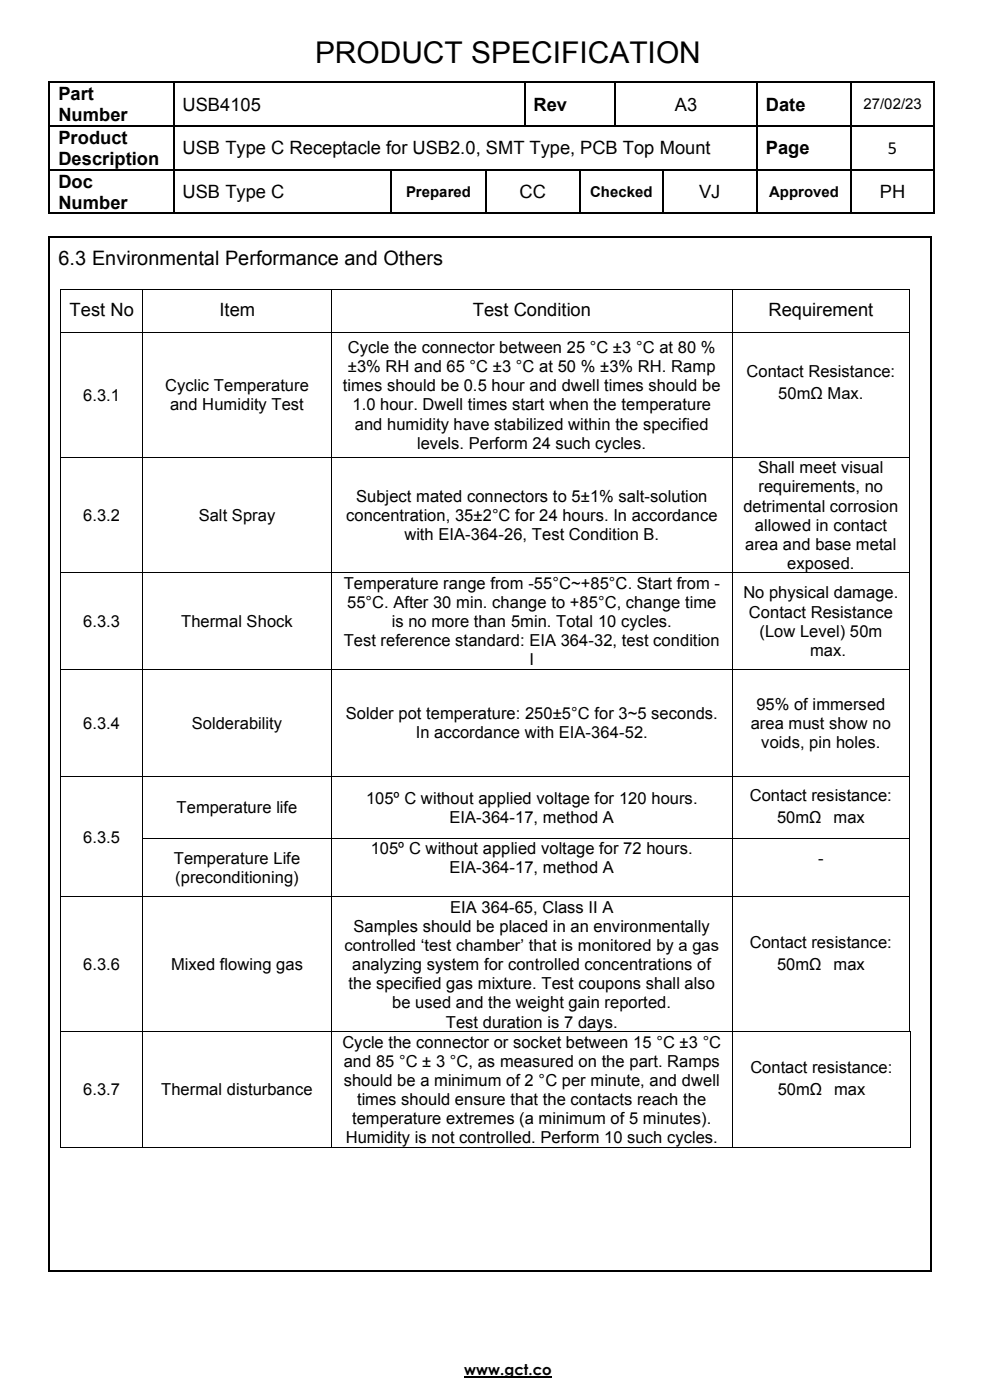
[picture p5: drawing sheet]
<svg xmlns="http://www.w3.org/2000/svg" width="210mm" height="297mm" viewBox="0 0 210 297" stroke-linecap="round" stroke-linejoin="round" font-family="sans-serif">
<defs><g id="words">
<text font-size="6.3" x="66.8" y="13.4">PRODUCT SPECIFICATION</text>
<text font-size="4.2" x="12.4" y="56.3">6.3 Environmental Performance and Others</text>
<g font-size="3.9">
<text x="12.4" y="21.2">Part</text>
<text x="38.7" y="23.5">USB4105</text>
<text x="113.2" y="23.5">Rev</text>
<text x="143.2" y="23.5">A3</text>
<text x="162.5" y="23.5">Date</text>
<text x="12.4" y="25.7">Number</text>
<text x="12.4" y="30.6">Product</text>
<text x="12.4" y="35">Description</text>
<text x="38.7" y="32.8">USB Type C Receptacle for USB2.0, SMT Type, PCB Top Mount</text>
<text x="162.5" y="32.8">Page</text>
<text x="188.3" y="32.7">5</text>
<text x="12.4" y="39.8">Doc</text>
<text x="12.4" y="44.3">Number</text>
<text x="38.7" y="42">USB Type C</text>
<text x="110.2" y="42">CC</text>
<text x="148.3" y="42">VJ</text>
<text x="186.6" y="42">PH</text>
<text x="14.8" y="67.1">Test No</text>
<text x="46.5" y="67.1">Item</text>
<text x="100.3" y="67.1">Test Condition</text>
<text x="163" y="67.1">Requirement</text>
</g>
<g font-size="3.5">
<text x="73.8" y="74.9">Cycle the connector between 25 °C ±3 °C at 80 %</text>
<text x="35" y="83">Cyclic Temperature</text>
<text x="72.7" y="83">times should be 0.5 hour and dwell times should be</text>
<text x="73.8" y="78.9">±3% RH and 65 °C ±3 °C at 50 % ±3% RH. Ramp</text>
<text x="158.4" y="80.1">Contact Resistance:</text>
<text x="17.7" y="85">6.3.1</text>
<text x="36.1" y="87.1">and Humidity Test</text>
<text x="74.8" y="87.1">1.0 hour. Dwell times start when the temperature</text>
<text x="165.1" y="84.7">50mΩ Max.</text>
<text x="75.3" y="91.1">and humidity have stabilized within the specified</text>
<text x="88.5" y="95.2">levels. Perform 24 such cycles.</text>
<text x="160.8" y="100.4">Shall meet visual</text>
<text x="75.6" y="106.5">Subject mated connectors to 5±1% salt-solution</text>
<text x="160.9" y="104.5">requirements, no</text>
<text x="17.7" y="110.6">6.3.2</text>
<text x="42.2" y="110.6">Salt Spray</text>
<text x="73.4" y="110.6">concentration, 35±2°C for 24 hours. In accordance</text>
<text x="157.7" y="108.5">detrimental corrosion</text>
<text x="160.1" y="112.6">allowed in contact</text>
<text x="85.8" y="114.6">with EIA-364-26, Test Condition B.</text>
<text x="158.1" y="116.6">area and base metal</text>
<text x="72.9" y="124.9">Temperature range from -55°C~+85°C. Start from -</text>
<text x="167" y="120.7">exposed.</text>
<text x="73.6" y="129">55°C. After 30 min. change to +85°C, change time</text>
<text x="157.7" y="127">No physical damage.</text>
<text x="158.9" y="131">Contact Resistance</text>
<text x="17.7" y="133.1">6.3.3</text>
<text x="38.4" y="133.1">Thermal Shock</text>
<text x="72.9" y="137.1">Test reference standard: EIA 364-32, test condition</text>
<text x="83.1" y="133.1">is no more than 5min. Total 10 cycles.</text>
<text x="161.1" y="135.1">(Low Level) 50m</text>
<text x="112.3" y="141.1">I</text>
<text x="171.8" y="139.1">max.</text>
<text x="17.7" y="154.6">6.3.4</text>
<text x="40.7" y="154.6">Solderability</text>
<text x="73.4" y="152.6">Solder pot temperature: 250±5°C for 3~5 seconds.</text>
<text x="159.3" y="154.6">area must show no</text>
<text x="160.4" y="150.5">95% of immersed</text>
<text x="88.2" y="156.6">In accordance with EIA-364-52.</text>
<text x="161.5" y="158.7">voids, pin holes.</text>
<text x="37.5" y="172.5">Temperature life</text>
<text x="77.7" y="170.5">105º C without applied voltage for 120 hours.</text>
<text x="159" y="169.9">Contact resistance:</text>
<text x="17.7" y="178.7">6.3.5</text>
<text x="95.4" y="174.5">EIA-364-17, method A</text>
<text x="164.8" y="174.5">50mΩ</text>
<text x="176.8" y="174.5">max</text>
<text x="36.9" y="183.3">Temperature Life</text>
<text x="78.6" y="181.2">105º C without applied voltage for 72 hours.</text>
<text x="95.4" y="185.3">EIA-364-17, method A</text>
<text x="173.6" y="183.3">-</text>
<text x="37.2" y="187.3">(preconditioning)</text>
<text x="75" y="197.7">Samples should be placed in an environmentally</text>
<text x="95.5" y="193.6">EIA 364-65, Class II A</text>
<text x="73" y="201.8">controlled ‘test chamber’ that is monitored by a gas</text>
<text x="159" y="201.2">Contact resistance:</text>
<text x="17.7" y="205.8">6.3.6</text>
<text x="36.3" y="205.8">Mixed flowing gas</text>
<text x="73.9" y="209.9">the specified gas mixture. Test coupons shall also</text>
<text x="74.7" y="205.8">analyzing system for controlled concentrations of</text>
<text x="164.8" y="205.8">50mΩ</text>
<text x="176.8" y="205.8">max</text>
<text x="83.2" y="213.9">be used and the weight gain reported.</text>
<text x="94.6" y="218">Test duration is 7 days.</text>
<text x="72.6" y="222.2">Cycle the connector or socket between 15 °C ±3 °C</text>
<text x="72.9" y="226.3">and 85 °C ± 3 °C, as measured on the part. Ramps</text>
<text x="159.2" y="227.7">Contact resistance:</text>
<text x="17.7" y="232.4">6.3.7</text>
<text x="34.2" y="232.4">Thermal disturbance</text>
<text x="72.9" y="230.4">should be a minimum of 2 °C per minute, and dwell</text>
<text x="165" y="232.4">50mΩ</text>
<text x="177" y="232.4">max</text>
<text x="74.7" y="238.4">temperature extremes (a minimum of 5 minutes).</text>
<text x="75.8" y="234.4">times should ensure that the contacts reach the</text>
<text x="73.3" y="242.5">Humidity is not controlled. Perform 10 such cycles.</text>
</g>
<g font-size="3.2">
<text x="183.1" y="23.2">27/02/23</text>
<text x="86.1" y="41.8">Prepared</text>
<text x="125.2" y="41.8">Checked</text>
<text x="163.1" y="41.8">Approved</text>
<text x="98.5" y="291.6">www.gct.co</text>
</g>
</g></defs>
<g fill="#000">
<path d="M10.3 17.3h.4v.3h-.4z" fill-rule="evenodd"/>
<path d="M10.3 17.3h.4v.3h-.4z" fill-rule="evenodd"/>
<path d="M36.7 17.3h.3v.3h-.3z" fill-rule="evenodd"/>
<path d="M111.1 17.3h.3v.3h-.3z" fill-rule="evenodd"/>
<path d="M130.4 17.3h.3v.3h-.3z" fill-rule="evenodd"/>
<path d="M160.4 17.3h.3v.3h-.3z" fill-rule="evenodd"/>
<path d="M180.4 17.3h.4v.3h-.4z" fill-rule="evenodd"/>
<path d="M197.9 17.3h.3v.3h-.3z" fill-rule="evenodd"/>
<path d="M197.9 17.3h.3v.3h-.3z" fill-rule="evenodd"/>
<path d="M10.3 26.5h.4v.4h-.4z" fill-rule="evenodd"/>
<path d="M10.3 35.8h.4v.3h-.4z" fill-rule="evenodd"/>
<path d="M36.7 26.5h.3v.4h-.3z" fill-rule="evenodd"/>
<path d="M36.7 35.8h.3v.3h-.3z" fill-rule="evenodd"/>
<path d="M82.9 35.8h.3v.3h-.3z" fill-rule="evenodd"/>
<path d="M102.9 35.8h.3v.3h-.3z" fill-rule="evenodd"/>
<path d="M111.1 26.5h.3v.4h-.3z" fill-rule="evenodd"/>
<path d="M122.9 35.8h.3v.3h-.3z" fill-rule="evenodd"/>
<path d="M130.4 26.5h.3v.4h-.3z" fill-rule="evenodd"/>
<path d="M140.4 35.8h.4v.3h-.4z" fill-rule="evenodd"/>
<path d="M160.4 26.5h.3v.4h-.3z" fill-rule="evenodd"/>
<path d="M160.4 35.8h.3v.3h-.3z" fill-rule="evenodd"/>
<path d="M180.4 26.5h.4v.4h-.4z" fill-rule="evenodd"/>
<path d="M180.4 35.8h.4v.3h-.4z" fill-rule="evenodd"/>
<path d="M197.9 26.5h.3v.4h-.3z" fill-rule="evenodd"/>
<path d="M197.9 35.8h.3v.3h-.3z" fill-rule="evenodd"/>
<path d="M10.3 45.1h.4v.4h-.4z" fill-rule="evenodd"/>
<path d="M10.3 45.1h.4v.4h-.4z" fill-rule="evenodd"/>
<path d="M10.3 50.2h.4v.3h-.4z" fill-rule="evenodd"/>
<path d="M10.3 50.2h.4v.3h-.4z" fill-rule="evenodd"/>
<path d="M36.7 45.1h.3v.4h-.3z" fill-rule="evenodd"/>
<path d="M82.9 45.1h.3v.4h-.3z" fill-rule="evenodd"/>
<path d="M102.9 45.1h.3v.4h-.3z" fill-rule="evenodd"/>
<path d="M122.9 45.1h.3v.4h-.3z" fill-rule="evenodd"/>
<path d="M140.4 45.1h.4v.4h-.4z" fill-rule="evenodd"/>
<path d="M160.4 45.1h.3v.4h-.3z" fill-rule="evenodd"/>
<path d="M180.4 45.1h.4v.4h-.4z" fill-rule="evenodd"/>
<path d="M197.4 50.2h.3v.3h-.3z" fill-rule="evenodd"/>
<path d="M197.4 50.2h.3v.3h-.3z" fill-rule="evenodd"/>
<path d="M197.9 45.1h.3v.4h-.3z" fill-rule="evenodd"/>
<path d="M197.9 45.1h.3v.4h-.3z" fill-rule="evenodd"/>
<path d="M12.7 61.4h.2v.2h-.2z" fill-rule="evenodd"/>
<path d="M12.7 61.4h.2v.2h-.2z" fill-rule="evenodd"/>
<path d="M12.7 70.4h.2v.2h-.2z" fill-rule="evenodd"/>
<path d="M30.2 61.4h.2v.2h-.2z" fill-rule="evenodd"/>
<path d="M30.2 70.4h.2v.2h-.2z" fill-rule="evenodd"/>
<path d="M70.2 61.4h.2v.2h-.2z" fill-rule="evenodd"/>
<path d="M70.2 70.4h.2v.2h-.2z" fill-rule="evenodd"/>
<path d="M155.3 61.4h.2v.2h-.2z" fill-rule="evenodd"/>
<path d="M155.3 70.4h.2v.2h-.2z" fill-rule="evenodd"/>
<path d="M192.8 61.4h.2v.2h-.2z" fill-rule="evenodd"/>
<path d="M192.8 61.4h.2v.2h-.2z" fill-rule="evenodd"/>
<path d="M192.8 70.4h.2v.2h-.2z" fill-rule="evenodd"/>
<path d="M12.7 96.9h.2v.2h-.2z" fill-rule="evenodd"/>
<path d="M30.2 96.9h.2v.2h-.2z" fill-rule="evenodd"/>
<path d="M70.2 96.9h.2v.2h-.2z" fill-rule="evenodd"/>
<path d="M155.3 96.9h.2v.2h-.2z" fill-rule="evenodd"/>
<path d="M192.8 96.9h.2v.2h-.2z" fill-rule="evenodd"/>
<path d="M12.7 121.5h.2v.1h-.2z" fill-rule="evenodd"/>
<path d="M30.2 121.5h.2v.1h-.2z" fill-rule="evenodd"/>
<path d="M70.2 121.5h.2v.1h-.2z" fill-rule="evenodd"/>
<path d="M155.3 121.5h.2v.1h-.2z" fill-rule="evenodd"/>
<path d="M192.8 121.5h.2v.1h-.2z" fill-rule="evenodd"/>
<path d="M12.7 141.9h.2v.2h-.2z" fill-rule="evenodd"/>
<path d="M30.2 141.9h.2v.2h-.2z" fill-rule="evenodd"/>
<path d="M70.2 141.9h.2v.2h-.2z" fill-rule="evenodd"/>
<path d="M155.3 141.9h.2v.2h-.2z" fill-rule="evenodd"/>
<path d="M192.8 141.9h.2v.2h-.2z" fill-rule="evenodd"/>
<path d="M12.7 164.6h.2v.2h-.2z" fill-rule="evenodd"/>
<path d="M12.7 177.8h.2v.1h-.2z" fill-rule="evenodd"/>
<path d="M30.2 164.6h.2v.2h-.2z" fill-rule="evenodd"/>
<path d="M30.2 177.8h.2v.1h-.2z" fill-rule="evenodd"/>
<path d="M70.2 164.6h.2v.2h-.2z" fill-rule="evenodd"/>
<path d="M70.2 177.8h.2v.1h-.2z" fill-rule="evenodd"/>
<path d="M155.3 164.6h.2v.2h-.2z" fill-rule="evenodd"/>
<path d="M155.3 177.8h.2v.1h-.2z" fill-rule="evenodd"/>
<path d="M192.8 164.6h.2v.2h-.2z" fill-rule="evenodd"/>
<path d="M192.8 177.8h.2v.1h-.2z" fill-rule="evenodd"/>
<path d="M12.7 190.2h.2v.1h-.2z" fill-rule="evenodd"/>
<path d="M30.2 190.2h.2v.1h-.2z" fill-rule="evenodd"/>
<path d="M70.2 190.2h.2v.1h-.2z" fill-rule="evenodd"/>
<path d="M155.3 190.2h.2v.1h-.2z" fill-rule="evenodd"/>
<path d="M192.8 190.2h.2v.1h-.2z" fill-rule="evenodd"/>
<path d="M12.7 218.8h.2v.1h-.2z" fill-rule="evenodd"/>
<path d="M30.2 218.8h.2v.1h-.2z" fill-rule="evenodd"/>
<path d="M70.2 218.8h.2v.1h-.2z" fill-rule="evenodd"/>
<path d="M155.3 218.8h.2v.1h-.2z" fill-rule="evenodd"/>
<path d="M192.8 218.8h.2v.1h-.2z" fill-rule="evenodd"/>
<path d="M193 218.8h.2v.1h-.2z" fill-rule="evenodd"/>
<path d="M193 218.8h.2v.1h-.2z" fill-rule="evenodd"/>
<path d="M193 218.8h.2v.1h-.2z" fill-rule="evenodd"/>
<path d="M12.7 243.3h.2v.1h-.2z" fill-rule="evenodd"/>
<path d="M12.7 243.3h.2v.1h-.2z" fill-rule="evenodd"/>
<path d="M30.2 243.3h.2v.1h-.2z" fill-rule="evenodd"/>
<path d="M70.2 243.3h.2v.1h-.2z" fill-rule="evenodd"/>
<path d="M155.3 243.3h.2v.1h-.2z" fill-rule="evenodd"/>
<path d="M193 243.3h.2v.1h-.2z" fill-rule="evenodd"/>
<path d="M193 243.3h.2v.1h-.2z" fill-rule="evenodd"/>
<path d="M10.3 269.5h.4v.3h-.4z" fill-rule="evenodd"/>
<path d="M10.3 269.5h.4v.3h-.4z" fill-rule="evenodd"/>
<path d="M197.4 269.5h.3v.3h-.3z" fill-rule="evenodd"/>
<path d="M197.4 269.5h.3v.3h-.3z" fill-rule="evenodd"/>
</g>
<g fill="none" stroke="#000" stroke-width=".34">
<path d="M10.5 17.6v8.9M10.7 17.4h26M36.8 17.6v8.9M37 17.4h74.1M111.3 17.6v8.9M111.4 17.4h19M130.7 17.4h29.7M160.6 17.6v8.9M160.7 17.4h19.7M180.6 17.6v8.9M180.8 17.4h17.1M198.1 17.6v8.9"/>
<path d="M10.5 26.9v8.9M10.5 36.1v9M10.7 26.7h26M10.7 36h26M36.8 26.9v8.9M36.8 36.1v9M37 26.7h74.1M37 36h45.9M83 36.1v9M83.2 36h19.7M103 36.1v9M103.2 36h19.7"/>
<path d="M111.4 26.7h19M123 36.1v9M123.2 36h17.2M130.7 26.7h29.7M140.6 36.1v9M140.8 36h19.6M160.6 26.9v8.9M160.6 36.1v9M160.7 26.7h19.7M160.7 36h19.7M180.6 26.9v8.9M180.6 36.1v9"/>
<path d="M180.8 26.7h17.1M180.8 36h17.1M198.1 26.9v8.9M198.1 36.1v9M10.5 50.5v219M10.7 45.3h26M10.7 50.4h186.7M37 45.3h45.9M83.2 45.3h19.7M103.2 45.3h19.7M123.2 45.3h17.2M140.8 45.3h19.6"/>
<path d="M160.7 45.3h19.7M180.8 45.3h17.1M197.5 50.5v219M10.7 269.6h186.7"/>
</g>
<path d="M130.5 17.6v8.9" fill="none" stroke="#000" stroke-width=".35"/>
<path d="M98.5 292.1h18.5" fill="none" stroke="#000" stroke-width=".3"/>
<g fill="none" stroke="#000" stroke-width=".21">
<path d="M12.8 61.6v8.8M12.8 70.6v26.3M12.9 61.5h17.3M12.9 70.5h17.3M30.3 61.6v8.8M30.3 70.6v26.3M30.4 61.5h39.8M30.4 70.5h39.8M70.3 61.6v8.8M70.3 70.6v26.3M70.4 61.5h84.9M70.4 70.5h84.9"/>
<path d="M155.4 61.6v8.8M155.4 70.6v26.3M155.5 61.5h37.3M155.5 70.5h37.3M192.9 61.6v8.8M192.9 70.6v26.3M12.8 97.1v24.4M12.9 97h17.3M30.3 97.1v24.4M30.4 97h39.8M70.3 97.1v24.4M70.4 97h84.9"/>
<path d="M155.4 97.1v24.4M155.5 97h37.3M192.9 97.1v24.4M12.8 121.6v20.3M12.9 121.5h17.3M30.3 121.6v20.3M30.4 121.5h39.8M70.3 121.6v20.3M70.4 121.5h84.9M155.4 121.6v20.3M155.5 121.5h37.3M192.9 121.6v20.3"/>
<path d="M12.8 142.1v22.5M12.9 142h17.3M30.3 142.1v22.5M30.4 142h39.8M70.3 142.1v22.5M70.4 142h84.9M155.4 142.1v22.5M155.5 142h37.3M192.9 142.1v22.5M12.8 164.8v13M12.8 177.9v12.3M12.9 164.7h17.3"/>
<path d="M30.3 164.8v13M30.3 177.9v12.3M30.4 164.7h39.8M30.4 177.8h39.8M70.3 164.8v13M70.3 177.9v12.3M70.4 164.7h84.9M70.4 177.8h84.9M155.4 164.8v13M155.4 177.9v12.3M155.5 164.7h37.3M155.5 177.8h37.3"/>
<path d="M192.9 164.8v13M192.9 177.9v12.3M12.8 190.3v28.5M12.9 190.3h17.3M30.3 190.3v28.5M30.4 190.3h39.8M70.3 190.3v28.5M70.4 190.3h84.9M155.4 190.3v28.5M155.5 190.3h37.3M192.9 190.3v28.5M12.8 218.9v24.4"/>
<path d="M12.9 218.8h17.3M30.3 218.9v24.4M30.4 218.8h39.8M70.3 218.9v24.4M70.4 218.8h84.9M155.4 218.9v24.4M155.5 218.8h37.3M193.1 218.9v24.4M12.9 243.3h17.3M30.4 243.3h39.8M70.4 243.3h84.9M155.5 243.3h37.5"/>
</g>
<use href="#words"/>
</svg>
